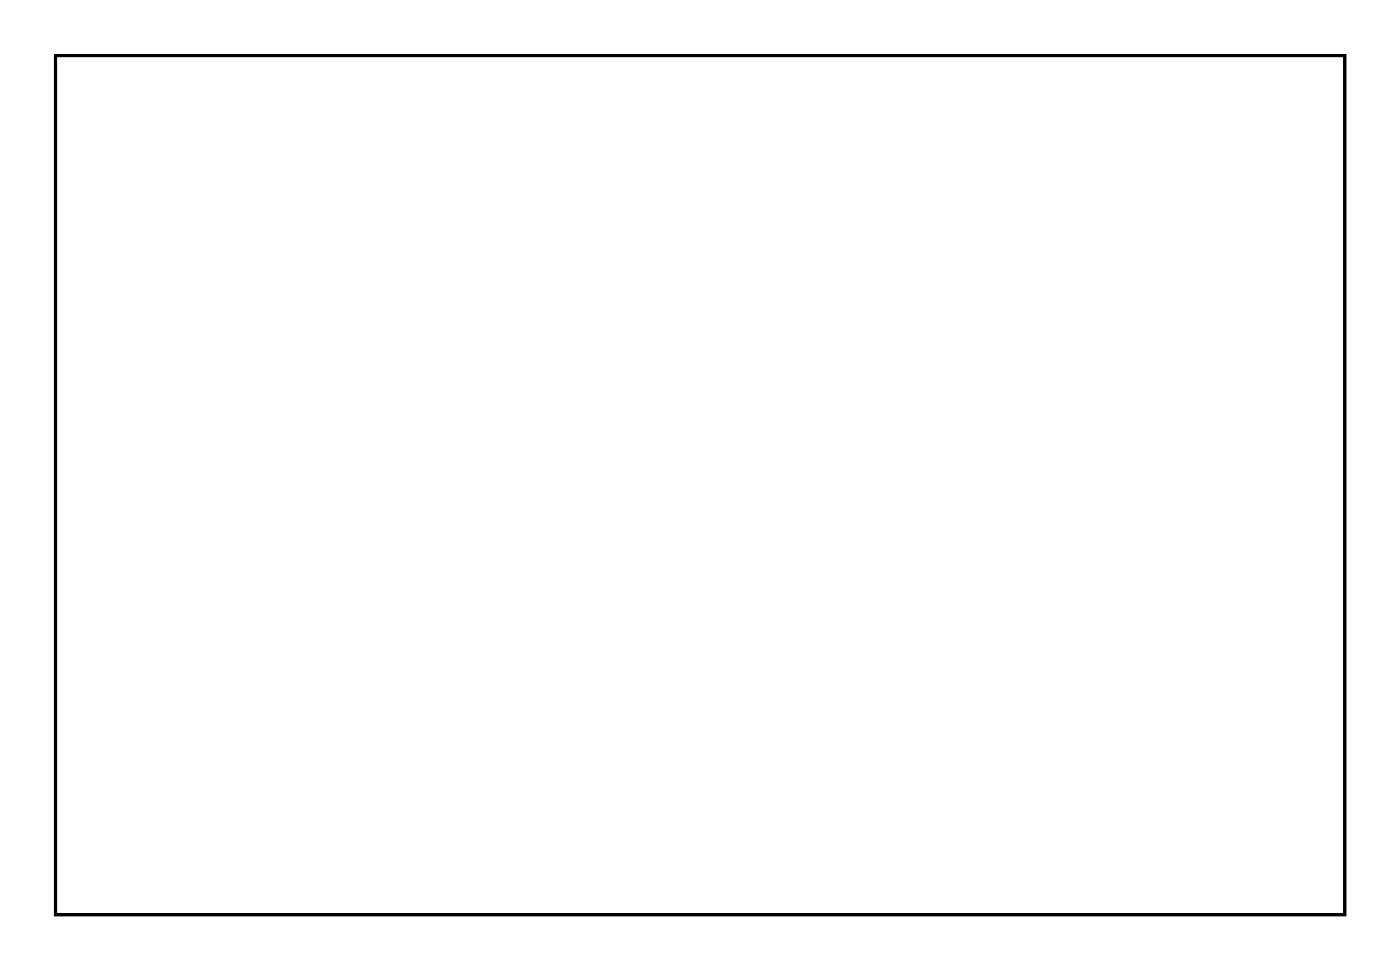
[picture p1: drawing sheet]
<svg xmlns="http://www.w3.org/2000/svg" width="92mm" height="63mm" viewBox="0 0 92 63" stroke-linecap="round" stroke-linejoin="round" font-family="sans-serif">
<path d="M3.6 3.6h84.5v56.3h-84.5z" fill="none" stroke="#000" stroke-width=".2"/>
<path d="M3.6 3.6h84.5v56.3h-84.5zM3.6 3.6v56.3h84.5v-56.3z" fill="#000"/>
<circle cx="11.4" cy="12.2" r=".67" fill="#fff"/>
<circle cx="11.4" cy="12.2" r=".67" fill="none" stroke="#fff" stroke-width=".69" stroke-linecap="butt"/>
<path d="M10.7 11.6h1.3v1.3h-1.3z" fill="#fff"/>
<path d="M10.7 11.6h1.3v1.3h-1.3z" fill="none" stroke="#fff" stroke-width=".69" stroke-linecap="butt"/>
<circle cx="11.4" cy="14.8" r=".67" fill="#fff"/>
<circle cx="11.4" cy="14.8" r=".67" fill="none" stroke="#fff" stroke-width=".69" stroke-linecap="butt"/>
<circle cx="11.4" cy="17.3" r=".67" fill="#fff"/>
<circle cx="11.4" cy="17.3" r=".67" fill="none" stroke="#fff" stroke-width=".69" stroke-linecap="butt"/>
<circle cx="11.4" cy="19.9" r=".67" fill="#fff"/>
<circle cx="11.4" cy="19.9" r=".67" fill="none" stroke="#fff" stroke-width=".69" stroke-linecap="butt"/>
<circle cx="11.4" cy="22.4" r=".67" fill="#fff"/>
<circle cx="11.4" cy="22.4" r=".67" fill="none" stroke="#fff" stroke-width=".69" stroke-linecap="butt"/>
<circle cx="11.4" cy="24.9" r=".67" fill="#fff"/>
<circle cx="11.4" cy="24.9" r=".67" fill="none" stroke="#fff" stroke-width=".69" stroke-linecap="butt"/>
<circle cx="11.4" cy="27.5" r=".67" fill="#fff"/>
<circle cx="11.4" cy="27.5" r=".67" fill="none" stroke="#fff" stroke-width=".69" stroke-linecap="butt"/>
<circle cx="11.4" cy="30" r=".67" fill="#fff"/>
<circle cx="11.4" cy="30" r=".67" fill="none" stroke="#fff" stroke-width=".69" stroke-linecap="butt"/>
<circle cx="11.4" cy="32.6" r=".67" fill="#fff"/>
<circle cx="11.4" cy="32.6" r=".67" fill="none" stroke="#fff" stroke-width=".69" stroke-linecap="butt"/>
<circle cx="11.4" cy="35.1" r=".67" fill="#fff"/>
<circle cx="11.4" cy="35.1" r=".67" fill="none" stroke="#fff" stroke-width=".69" stroke-linecap="butt"/>
<circle cx="11.4" cy="37.6" r=".67" fill="#fff"/>
<circle cx="11.4" cy="37.6" r=".67" fill="none" stroke="#fff" stroke-width=".69" stroke-linecap="butt"/>
<circle cx="11.4" cy="40.2" r=".67" fill="#fff"/>
<circle cx="11.4" cy="40.2" r=".67" fill="none" stroke="#fff" stroke-width=".69" stroke-linecap="butt"/>
<circle cx="11.4" cy="42.7" r=".67" fill="#fff"/>
<circle cx="11.4" cy="42.7" r=".67" fill="none" stroke="#fff" stroke-width=".69" stroke-linecap="butt"/>
<circle cx="11.4" cy="45.3" r=".67" fill="#fff"/>
<circle cx="11.4" cy="45.3" r=".67" fill="none" stroke="#fff" stroke-width=".69" stroke-linecap="butt"/>
<circle cx="11.4" cy="47.8" r=".67" fill="#fff"/>
<circle cx="11.4" cy="47.8" r=".67" fill="none" stroke="#fff" stroke-width=".69" stroke-linecap="butt"/>
<circle cx="26.6" cy="12.2" r=".67" fill="#fff"/>
<circle cx="26.6" cy="12.2" r=".67" fill="none" stroke="#fff" stroke-width=".69" stroke-linecap="butt"/>
<circle cx="26.6" cy="14.8" r=".67" fill="#fff"/>
<circle cx="26.6" cy="14.8" r=".67" fill="none" stroke="#fff" stroke-width=".69" stroke-linecap="butt"/>
<circle cx="26.6" cy="17.3" r=".67" fill="#fff"/>
<circle cx="26.6" cy="17.3" r=".67" fill="none" stroke="#fff" stroke-width=".69" stroke-linecap="butt"/>
<circle cx="26.6" cy="19.9" r=".67" fill="#fff"/>
<circle cx="26.6" cy="19.9" r=".67" fill="none" stroke="#fff" stroke-width=".69" stroke-linecap="butt"/>
<circle cx="26.6" cy="22.4" r=".67" fill="#fff"/>
<circle cx="26.6" cy="22.4" r=".67" fill="none" stroke="#fff" stroke-width=".69" stroke-linecap="butt"/>
<circle cx="26.6" cy="24.9" r=".67" fill="#fff"/>
<circle cx="26.6" cy="24.9" r=".67" fill="none" stroke="#fff" stroke-width=".69" stroke-linecap="butt"/>
<circle cx="26.6" cy="27.5" r=".67" fill="#fff"/>
<circle cx="26.6" cy="27.5" r=".67" fill="none" stroke="#fff" stroke-width=".69" stroke-linecap="butt"/>
<circle cx="26.6" cy="30" r=".67" fill="#fff"/>
<circle cx="26.6" cy="30" r=".67" fill="none" stroke="#fff" stroke-width=".69" stroke-linecap="butt"/>
<circle cx="26.6" cy="32.6" r=".67" fill="#fff"/>
<circle cx="26.6" cy="32.6" r=".67" fill="none" stroke="#fff" stroke-width=".69" stroke-linecap="butt"/>
<circle cx="26.6" cy="35.1" r=".67" fill="#fff"/>
<circle cx="26.6" cy="35.1" r=".67" fill="none" stroke="#fff" stroke-width=".69" stroke-linecap="butt"/>
<circle cx="26.6" cy="37.6" r=".67" fill="#fff"/>
<circle cx="26.6" cy="37.6" r=".67" fill="none" stroke="#fff" stroke-width=".69" stroke-linecap="butt"/>
<circle cx="26.6" cy="40.2" r=".67" fill="#fff"/>
<circle cx="26.6" cy="40.2" r=".67" fill="none" stroke="#fff" stroke-width=".69" stroke-linecap="butt"/>
<circle cx="26.6" cy="42.7" r=".67" fill="#fff"/>
<circle cx="26.6" cy="42.7" r=".67" fill="none" stroke="#fff" stroke-width=".69" stroke-linecap="butt"/>
<circle cx="26.6" cy="45.3" r=".67" fill="#fff"/>
<circle cx="26.6" cy="45.3" r=".67" fill="none" stroke="#fff" stroke-width=".69" stroke-linecap="butt"/>
<circle cx="26.6" cy="47.8" r=".67" fill="#fff"/>
<circle cx="26.6" cy="47.8" r=".67" fill="none" stroke="#fff" stroke-width=".69" stroke-linecap="butt"/>
<circle cx="44.4" cy="9.7" r=".53" fill="#fff"/>
<circle cx="44.4" cy="9.7" r=".53" fill="none" stroke="#fff" stroke-width=".51"/>
<path d="M43.3 9.2l.4-.2h1.3a.66 .66 0 0 1 .7 .7 .66 .66 0 0 1-.7 .7h-1.3a.66 .66 0 0 1-.6-.4 .66 .66 0 0 1 .2-.8zM44 9.7a.41 .41 0 0 0 .8 0 .41 .41 0 0 0-.8 0z" fill="#fff"/>
<g fill="none" stroke="#fff" stroke-width=".25">
<path d="M43.3 9.2l.4-.2h1.3a.66 .66 0 0 1 .7 .7 .66 .66 0 0 1-.7 .7h-1.3a.66 .66 0 0 1-.6-.4 .66 .66 0 0 1 .2-.8z"/>
<circle cx="44.4" cy="9.7" r=".41"/>
</g>
<circle cx="44.4" cy="12.2" r=".53" fill="#fff"/>
<circle cx="44.4" cy="12.2" r=".53" fill="none" stroke="#fff" stroke-width=".51"/>
<path d="M43.3 11.8l.4-.2h1.3a.66 .66 0 0 1 .7 .6 .66 .66 0 0 1-.7 .7h-1.3a.66 .66 0 0 1-.6-.4 .66 .66 0 0 1 .2-.7zM44 12.2a.41 .41 0 0 0 .8 0 .41 .41 0 0 0-.8 0z" fill="#fff"/>
<g fill="none" stroke="#fff" stroke-width=".25">
<path d="M43.3 11.8l.4-.2h1.3a.66 .66 0 0 1 .7 .6 .66 .66 0 0 1-.7 .7h-1.3a.66 .66 0 0 1-.6-.4 .66 .66 0 0 1 .2-.7z"/>
<circle cx="44.4" cy="12.2" r=".41"/>
</g>
<circle cx="44.4" cy="14.8" r=".53" fill="#fff"/>
<circle cx="44.4" cy="14.8" r=".53" fill="none" stroke="#fff" stroke-width=".51"/>
<path d="M43.3 14.3l.4-.2h1.3a.66 .66 0 0 1 .7 .7 .66 .66 0 0 1-.7 .6h-1.3a.66 .66 0 0 1-.6-.4 .66 .66 0 0 1 .2-.7zM44 14.8a.41 .41 0 0 0 .8 0 .41 .41 0 0 0-.8 0z" fill="#fff"/>
<g fill="none" stroke="#fff" stroke-width=".25">
<path d="M43.3 14.3l.4-.2h1.3a.66 .66 0 0 1 .7 .7 .66 .66 0 0 1-.7 .6h-1.3a.66 .66 0 0 1-.6-.4 .66 .66 0 0 1 .2-.7z"/>
<circle cx="44.4" cy="14.8" r=".41"/>
</g>
<circle cx="44.4" cy="17.3" r=".53" fill="#fff"/>
<circle cx="44.4" cy="17.3" r=".53" fill="none" stroke="#fff" stroke-width=".51"/>
<path d="M43.3 16.9l.4-.2h1.3a.66 .66 0 0 1 .7 .6 .66 .66 0 0 1-.7 .7h-1.3a.66 .66 0 0 1-.6-.4 .66 .66 0 0 1 .2-.7zM44 17.3a.41 .41 0 0 0 .8 0 .41 .41 0 0 0-.8 0z" fill="#fff"/>
<g fill="none" stroke="#fff" stroke-width=".25">
<path d="M43.3 16.9l.4-.2h1.3a.66 .66 0 0 1 .7 .6 .66 .66 0 0 1-.7 .7h-1.3a.66 .66 0 0 1-.6-.4 .66 .66 0 0 1 .2-.7z"/>
<circle cx="44.4" cy="17.3" r=".41"/>
</g>
<circle cx="44.4" cy="19.9" r=".53" fill="#fff"/>
<circle cx="44.4" cy="19.9" r=".53" fill="none" stroke="#fff" stroke-width=".51"/>
<path d="M43.3 19.4l.4-.2h1.3a.66 .66 0 0 1 .7 .7 .66 .66 0 0 1-.7 .6h-1.3a.66 .66 0 0 1-.6-.4 .66 .66 0 0 1 .2-.7zM44 19.9a.41 .41 0 0 0 .8 0 .41 .41 0 0 0-.8 0z" fill="#fff"/>
<g fill="none" stroke="#fff" stroke-width=".25">
<path d="M43.3 19.4l.4-.2h1.3a.66 .66 0 0 1 .7 .7 .66 .66 0 0 1-.7 .6h-1.3a.66 .66 0 0 1-.6-.4 .66 .66 0 0 1 .2-.7z"/>
<circle cx="44.4" cy="19.9" r=".41"/>
</g>
<circle cx="44.4" cy="22.4" r=".53" fill="#fff"/>
<circle cx="44.4" cy="22.4" r=".53" fill="none" stroke="#fff" stroke-width=".51"/>
<path d="M43.3 21.9l.4-.2h1.3a.66 .66 0 0 1 .7 .7 .66 .66 0 0 1-.7 .7h-1.3a.66 .66 0 0 1-.6-.4 .66 .66 0 0 1 .2-.8zM44 22.4a.41 .41 0 0 0 .8 0 .41 .41 0 0 0-.8 0z" fill="#fff"/>
<g fill="none" stroke="#fff" stroke-width=".25">
<path d="M43.3 21.9l.4-.2h1.3a.66 .66 0 0 1 .7 .7 .66 .66 0 0 1-.7 .7h-1.3a.66 .66 0 0 1-.6-.4 .66 .66 0 0 1 .2-.8z"/>
<circle cx="44.4" cy="22.4" r=".41"/>
</g>
<circle cx="44.4" cy="24.9" r=".53" fill="#fff"/>
<circle cx="44.4" cy="24.9" r=".53" fill="none" stroke="#fff" stroke-width=".51"/>
<path d="M43.3 24.5l.4-.2h1.3a.66 .66 0 0 1 .7 .6 .66 .66 0 0 1-.7 .7h-1.3a.66 .66 0 0 1-.6-.4 .66 .66 0 0 1 .2-.7zM44 24.9a.41 .41 0 0 0 .8 0 .41 .41 0 0 0-.8 0z" fill="#fff"/>
<g fill="none" stroke="#fff" stroke-width=".25">
<path d="M43.3 24.5l.4-.2h1.3a.66 .66 0 0 1 .7 .6 .66 .66 0 0 1-.7 .7h-1.3a.66 .66 0 0 1-.6-.4 .66 .66 0 0 1 .2-.7z"/>
<circle cx="44.4" cy="24.9" r=".41"/>
</g>
<circle cx="44.4" cy="27.5" r=".53" fill="#fff"/>
<circle cx="44.4" cy="27.5" r=".53" fill="none" stroke="#fff" stroke-width=".51"/>
<path d="M43.3 27l.4-.2h1.3a.66 .66 0 0 1 .7 .7 .66 .66 0 0 1-.7 .6h-1.3a.66 .66 0 0 1-.6-.4 .66 .66 0 0 1 .2-.7zM44 27.5a.41 .41 0 0 0 .8 0 .41 .41 0 0 0-.8 0z" fill="#fff"/>
<g fill="none" stroke="#fff" stroke-width=".25">
<path d="M43.3 27l.4-.2h1.3a.66 .66 0 0 1 .7 .7 .66 .66 0 0 1-.7 .6h-1.3a.66 .66 0 0 1-.6-.4 .66 .66 0 0 1 .2-.7z"/>
<circle cx="44.4" cy="27.5" r=".41"/>
</g>
<circle cx="52" cy="27.5" r=".53" fill="#fff"/>
<circle cx="52" cy="27.5" r=".53" fill="none" stroke="#fff" stroke-width=".51"/>
<path d="M50.9 27l.4-.2h1.4a.66 .66 0 0 1 .6 .7 .66 .66 0 0 1-.6 .6h-1.4a.66 .66 0 0 1-.6-.4 .66 .66 0 0 1 .2-.7zM51.6 27.5a.41 .41 0 0 0 .8 0 .41 .41 0 0 0-.8 0z" fill="#fff"/>
<g fill="none" stroke="#fff" stroke-width=".25">
<path d="M50.9 27l.4-.2h1.4a.66 .66 0 0 1 .6 .7 .66 .66 0 0 1-.6 .6h-1.4a.66 .66 0 0 1-.6-.4 .66 .66 0 0 1 .2-.7z"/>
<circle cx="52" cy="27.5" r=".41"/>
</g>
<circle cx="52" cy="24.9" r=".53" fill="#fff"/>
<circle cx="52" cy="24.9" r=".53" fill="none" stroke="#fff" stroke-width=".51"/>
<path d="M50.9 24.5l.4-.2h1.4a.66 .66 0 0 1 .6 .6 .66 .66 0 0 1-.6 .7h-1.4a.66 .66 0 0 1-.6-.4 .66 .66 0 0 1 .2-.7zM51.6 24.9a.41 .41 0 0 0 .8 0 .41 .41 0 0 0-.8 0z" fill="#fff"/>
<g fill="none" stroke="#fff" stroke-width=".25">
<path d="M50.9 24.5l.4-.2h1.4a.66 .66 0 0 1 .6 .6 .66 .66 0 0 1-.6 .7h-1.4a.66 .66 0 0 1-.6-.4 .66 .66 0 0 1 .2-.7z"/>
<circle cx="52" cy="24.9" r=".41"/>
</g>
<circle cx="52" cy="22.4" r=".53" fill="#fff"/>
<circle cx="52" cy="22.4" r=".53" fill="none" stroke="#fff" stroke-width=".51"/>
<path d="M50.9 21.9l.4-.2h1.4a.66 .66 0 0 1 .6 .7 .66 .66 0 0 1-.6 .7h-1.4a.66 .66 0 0 1-.6-.4 .66 .66 0 0 1 .2-.8zM51.6 22.4a.41 .41 0 0 0 .8 0 .41 .41 0 0 0-.8 0z" fill="#fff"/>
<g fill="none" stroke="#fff" stroke-width=".25">
<path d="M50.9 21.9l.4-.2h1.4a.66 .66 0 0 1 .6 .7 .66 .66 0 0 1-.6 .7h-1.4a.66 .66 0 0 1-.6-.4 .66 .66 0 0 1 .2-.8z"/>
<circle cx="52" cy="22.4" r=".41"/>
</g>
<circle cx="52" cy="19.9" r=".53" fill="#fff"/>
<circle cx="52" cy="19.9" r=".53" fill="none" stroke="#fff" stroke-width=".51"/>
<path d="M50.9 19.4l.4-.2h1.4a.66 .66 0 0 1 .6 .7 .66 .66 0 0 1-.6 .6h-1.4a.66 .66 0 0 1-.6-.4 .66 .66 0 0 1 .2-.7zM51.6 19.9a.41 .41 0 0 0 .8 0 .41 .41 0 0 0-.8 0z" fill="#fff"/>
<g fill="none" stroke="#fff" stroke-width=".25">
<path d="M50.9 19.4l.4-.2h1.4a.66 .66 0 0 1 .6 .7 .66 .66 0 0 1-.6 .6h-1.4a.66 .66 0 0 1-.6-.4 .66 .66 0 0 1 .2-.7z"/>
<circle cx="52" cy="19.9" r=".41"/>
</g>
<circle cx="52" cy="17.3" r=".53" fill="#fff"/>
<circle cx="52" cy="17.3" r=".53" fill="none" stroke="#fff" stroke-width=".51"/>
<path d="M50.9 16.9l.4-.2h1.4a.66 .66 0 0 1 .6 .6 .66 .66 0 0 1-.6 .7h-1.4a.66 .66 0 0 1-.6-.4 .66 .66 0 0 1 .2-.7zM51.6 17.3a.41 .41 0 0 0 .8 0 .41 .41 0 0 0-.8 0z" fill="#fff"/>
<g fill="none" stroke="#fff" stroke-width=".25">
<path d="M50.9 16.9l.4-.2h1.4a.66 .66 0 0 1 .6 .6 .66 .66 0 0 1-.6 .7h-1.4a.66 .66 0 0 1-.6-.4 .66 .66 0 0 1 .2-.7z"/>
<circle cx="52" cy="17.3" r=".41"/>
</g>
<circle cx="52" cy="14.8" r=".53" fill="#fff"/>
<circle cx="52" cy="14.8" r=".53" fill="none" stroke="#fff" stroke-width=".51"/>
<path d="M50.9 14.3l.4-.2h1.4a.66 .66 0 0 1 .6 .7 .66 .66 0 0 1-.6 .6h-1.4a.66 .66 0 0 1-.6-.4 .66 .66 0 0 1 .2-.7zM51.6 14.8a.41 .41 0 0 0 .8 0 .41 .41 0 0 0-.8 0z" fill="#fff"/>
<g fill="none" stroke="#fff" stroke-width=".25">
<path d="M50.9 14.3l.4-.2h1.4a.66 .66 0 0 1 .6 .7 .66 .66 0 0 1-.6 .6h-1.4a.66 .66 0 0 1-.6-.4 .66 .66 0 0 1 .2-.7z"/>
<circle cx="52" cy="14.8" r=".41"/>
</g>
<circle cx="52" cy="12.2" r=".53" fill="#fff"/>
<circle cx="52" cy="12.2" r=".53" fill="none" stroke="#fff" stroke-width=".51"/>
<path d="M50.9 11.8l.4-.2h1.4a.66 .66 0 0 1 .6 .6 .66 .66 0 0 1-.6 .7h-1.4a.66 .66 0 0 1-.6-.4 .66 .66 0 0 1 .2-.7zM51.6 12.2a.41 .41 0 0 0 .8 0 .41 .41 0 0 0-.8 0z" fill="#fff"/>
<g fill="none" stroke="#fff" stroke-width=".25">
<path d="M50.9 11.8l.4-.2h1.4a.66 .66 0 0 1 .6 .6 .66 .66 0 0 1-.6 .7h-1.4a.66 .66 0 0 1-.6-.4 .66 .66 0 0 1 .2-.7z"/>
<circle cx="52" cy="12.2" r=".41"/>
</g>
<circle cx="52" cy="9.7" r=".53" fill="#fff"/>
<circle cx="52" cy="9.7" r=".53" fill="none" stroke="#fff" stroke-width=".51"/>
<path d="M50.9 9.2l.4-.2h1.4a.66 .66 0 0 1 .6 .7 .66 .66 0 0 1-.6 .7h-1.4a.66 .66 0 0 1-.6-.4 .66 .66 0 0 1 .2-.8zM51.6 9.7a.41 .41 0 0 0 .8 0 .41 .41 0 0 0-.8 0z" fill="#fff"/>
<g fill="none" stroke="#fff" stroke-width=".25">
<path d="M50.9 9.2l.4-.2h1.4a.66 .66 0 0 1 .6 .7 .66 .66 0 0 1-.6 .7h-1.4a.66 .66 0 0 1-.6-.4 .66 .66 0 0 1 .2-.8z"/>
<circle cx="52" cy="9.7" r=".41"/>
</g>
<circle cx="44.4" cy="32.6" r=".53" fill="#fff"/>
<circle cx="44.4" cy="32.6" r=".53" fill="none" stroke="#fff" stroke-width=".51"/>
<path d="M43.3 32.1l.4-.2h1.3a.66 .66 0 0 1 .7 .7 .66 .66 0 0 1-.7 .6h-1.3a.66 .66 0 0 1-.6-.4 .66 .66 0 0 1 .2-.7zM44 32.6a.41 .41 0 0 0 .8 0 .41 .41 0 0 0-.8 0z" fill="#fff"/>
<g fill="none" stroke="#fff" stroke-width=".25">
<path d="M43.3 32.1l.4-.2h1.3a.66 .66 0 0 1 .7 .7 .66 .66 0 0 1-.7 .6h-1.3a.66 .66 0 0 1-.6-.4 .66 .66 0 0 1 .2-.7z"/>
<circle cx="44.4" cy="32.6" r=".41"/>
</g>
<circle cx="44.4" cy="35.1" r=".53" fill="#fff"/>
<circle cx="44.4" cy="35.1" r=".53" fill="none" stroke="#fff" stroke-width=".51"/>
<path d="M43.3 34.6l.4-.2h1.3a.66 .66 0 0 1 .7 .7 .66 .66 0 0 1-.7 .7h-1.3a.66 .66 0 0 1-.6-.4 .66 .66 0 0 1 .2-.8zM44 35.1a.41 .41 0 0 0 .8 0 .41 .41 0 0 0-.8 0z" fill="#fff"/>
<g fill="none" stroke="#fff" stroke-width=".25">
<path d="M43.3 34.6l.4-.2h1.3a.66 .66 0 0 1 .7 .7 .66 .66 0 0 1-.7 .7h-1.3a.66 .66 0 0 1-.6-.4 .66 .66 0 0 1 .2-.8z"/>
<circle cx="44.4" cy="35.1" r=".41"/>
</g>
<circle cx="44.4" cy="37.6" r=".53" fill="#fff"/>
<circle cx="44.4" cy="37.6" r=".53" fill="none" stroke="#fff" stroke-width=".51"/>
<path d="M43.3 37.2l.4-.2h1.3a.66 .66 0 0 1 .7 .6 .66 .66 0 0 1-.7 .7h-1.3a.66 .66 0 0 1-.6-.4 .66 .66 0 0 1 .2-.7zM44 37.6a.41 .41 0 0 0 .8 0 .41 .41 0 0 0-.8 0z" fill="#fff"/>
<g fill="none" stroke="#fff" stroke-width=".25">
<path d="M43.3 37.2l.4-.2h1.3a.66 .66 0 0 1 .7 .6 .66 .66 0 0 1-.7 .7h-1.3a.66 .66 0 0 1-.6-.4 .66 .66 0 0 1 .2-.7z"/>
<circle cx="44.4" cy="37.6" r=".41"/>
</g>
<circle cx="44.4" cy="40.2" r=".53" fill="#fff"/>
<circle cx="44.4" cy="40.2" r=".53" fill="none" stroke="#fff" stroke-width=".51"/>
<path d="M43.3 39.7l.4-.2h1.3a.66 .66 0 0 1 .7 .7 .66 .66 0 0 1-.7 .6h-1.3a.66 .66 0 0 1-.6-.4 .66 .66 0 0 1 .2-.7zM44 40.2a.41 .41 0 0 0 .8 0 .41 .41 0 0 0-.8 0z" fill="#fff"/>
<g fill="none" stroke="#fff" stroke-width=".25">
<path d="M43.3 39.7l.4-.2h1.3a.66 .66 0 0 1 .7 .7 .66 .66 0 0 1-.7 .6h-1.3a.66 .66 0 0 1-.6-.4 .66 .66 0 0 1 .2-.7z"/>
<circle cx="44.4" cy="40.2" r=".41"/>
</g>
<circle cx="44.4" cy="42.7" r=".53" fill="#fff"/>
<circle cx="44.4" cy="42.7" r=".53" fill="none" stroke="#fff" stroke-width=".51"/>
<path d="M43.3 42.3l.4-.2h1.3a.66 .66 0 0 1 .7 .6 .66 .66 0 0 1-.7 .7h-1.3a.66 .66 0 0 1-.6-.4 .66 .66 0 0 1 .2-.7zM44 42.7a.41 .41 0 0 0 .8 0 .41 .41 0 0 0-.8 0z" fill="#fff"/>
<g fill="none" stroke="#fff" stroke-width=".25">
<path d="M43.3 42.3l.4-.2h1.3a.66 .66 0 0 1 .7 .6 .66 .66 0 0 1-.7 .7h-1.3a.66 .66 0 0 1-.6-.4 .66 .66 0 0 1 .2-.7z"/>
<circle cx="44.4" cy="42.7" r=".41"/>
</g>
<circle cx="44.4" cy="45.3" r=".53" fill="#fff"/>
<circle cx="44.4" cy="45.3" r=".53" fill="none" stroke="#fff" stroke-width=".51"/>
<path d="M43.3 44.8l.4-.2h1.3a.66 .66 0 0 1 .7 .7 .66 .66 0 0 1-.7 .6h-1.3a.66 .66 0 0 1-.6-.4 .66 .66 0 0 1 .2-.7zM44 45.3a.41 .41 0 0 0 .8 0 .41 .41 0 0 0-.8 0z" fill="#fff"/>
<g fill="none" stroke="#fff" stroke-width=".25">
<path d="M43.3 44.8l.4-.2h1.3a.66 .66 0 0 1 .7 .7 .66 .66 0 0 1-.7 .6h-1.3a.66 .66 0 0 1-.6-.4 .66 .66 0 0 1 .2-.7z"/>
<circle cx="44.4" cy="45.3" r=".41"/>
</g>
<circle cx="44.4" cy="47.8" r=".53" fill="#fff"/>
<circle cx="44.4" cy="47.8" r=".53" fill="none" stroke="#fff" stroke-width=".51"/>
<path d="M43.3 47.3l.4-.2h1.3a.66 .66 0 0 1 .7 .7 .66 .66 0 0 1-.7 .7h-1.3a.66 .66 0 0 1-.6-.4 .66 .66 0 0 1 .2-.8zM44 47.8a.41 .41 0 0 0 .8 0 .41 .41 0 0 0-.8 0z" fill="#fff"/>
<g fill="none" stroke="#fff" stroke-width=".25">
<path d="M43.3 47.3l.4-.2h1.3a.66 .66 0 0 1 .7 .7 .66 .66 0 0 1-.7 .7h-1.3a.66 .66 0 0 1-.6-.4 .66 .66 0 0 1 .2-.8z"/>
<circle cx="44.4" cy="47.8" r=".41"/>
</g>
<circle cx="44.4" cy="50.3" r=".53" fill="#fff"/>
<circle cx="44.4" cy="50.3" r=".53" fill="none" stroke="#fff" stroke-width=".51"/>
<path d="M43.3 49.9l.4-.2h1.3a.66 .66 0 0 1 .7 .6 .66 .66 0 0 1-.7 .7h-1.3a.66 .66 0 0 1-.6-.4 .66 .66 0 0 1 .2-.7zM44 50.3a.41 .41 0 0 0 .8 0 .41 .41 0 0 0-.8 0z" fill="#fff"/>
<g fill="none" stroke="#fff" stroke-width=".25">
<path d="M43.3 49.9l.4-.2h1.3a.66 .66 0 0 1 .7 .6 .66 .66 0 0 1-.7 .7h-1.3a.66 .66 0 0 1-.6-.4 .66 .66 0 0 1 .2-.7z"/>
<circle cx="44.4" cy="50.3" r=".41"/>
</g>
<circle cx="52" cy="50.3" r=".53" fill="#fff"/>
<circle cx="52" cy="50.3" r=".53" fill="none" stroke="#fff" stroke-width=".51"/>
<path d="M50.9 49.9l.4-.2h1.4a.66 .66 0 0 1 .6 .6 .66 .66 0 0 1-.6 .7h-1.4a.66 .66 0 0 1-.6-.4 .66 .66 0 0 1 .2-.7zM51.6 50.3a.41 .41 0 0 0 .8 0 .41 .41 0 0 0-.8 0z" fill="#fff"/>
<g fill="none" stroke="#fff" stroke-width=".25">
<path d="M50.9 49.9l.4-.2h1.4a.66 .66 0 0 1 .6 .6 .66 .66 0 0 1-.6 .7h-1.4a.66 .66 0 0 1-.6-.4 .66 .66 0 0 1 .2-.7z"/>
<circle cx="52" cy="50.3" r=".41"/>
</g>
<circle cx="52" cy="47.8" r=".53" fill="#fff"/>
<circle cx="52" cy="47.8" r=".53" fill="none" stroke="#fff" stroke-width=".51"/>
<path d="M50.9 47.3l.4-.2h1.4a.66 .66 0 0 1 .6 .7 .66 .66 0 0 1-.6 .7h-1.4a.66 .66 0 0 1-.6-.4 .66 .66 0 0 1 .2-.8zM51.6 47.8a.41 .41 0 0 0 .8 0 .41 .41 0 0 0-.8 0z" fill="#fff"/>
<g fill="none" stroke="#fff" stroke-width=".25">
<path d="M50.9 47.3l.4-.2h1.4a.66 .66 0 0 1 .6 .7 .66 .66 0 0 1-.6 .7h-1.4a.66 .66 0 0 1-.6-.4 .66 .66 0 0 1 .2-.8z"/>
<circle cx="52" cy="47.8" r=".41"/>
</g>
<circle cx="52" cy="45.3" r=".53" fill="#fff"/>
<circle cx="52" cy="45.3" r=".53" fill="none" stroke="#fff" stroke-width=".51"/>
<path d="M50.9 44.8l.4-.2h1.4a.66 .66 0 0 1 .6 .7 .66 .66 0 0 1-.6 .6h-1.4a.66 .66 0 0 1-.6-.4 .66 .66 0 0 1 .2-.7zM51.6 45.3a.41 .41 0 0 0 .8 0 .41 .41 0 0 0-.8 0z" fill="#fff"/>
<g fill="none" stroke="#fff" stroke-width=".25">
<path d="M50.9 44.8l.4-.2h1.4a.66 .66 0 0 1 .6 .7 .66 .66 0 0 1-.6 .6h-1.4a.66 .66 0 0 1-.6-.4 .66 .66 0 0 1 .2-.7z"/>
<circle cx="52" cy="45.3" r=".41"/>
</g>
<circle cx="52" cy="42.7" r=".53" fill="#fff"/>
<circle cx="52" cy="42.7" r=".53" fill="none" stroke="#fff" stroke-width=".51"/>
<path d="M50.9 42.3l.4-.2h1.4a.66 .66 0 0 1 .6 .6 .66 .66 0 0 1-.6 .7h-1.4a.66 .66 0 0 1-.6-.4 .66 .66 0 0 1 .2-.7zM51.6 42.7a.41 .41 0 0 0 .8 0 .41 .41 0 0 0-.8 0z" fill="#fff"/>
<g fill="none" stroke="#fff" stroke-width=".25">
<path d="M50.9 42.3l.4-.2h1.4a.66 .66 0 0 1 .6 .6 .66 .66 0 0 1-.6 .7h-1.4a.66 .66 0 0 1-.6-.4 .66 .66 0 0 1 .2-.7z"/>
<circle cx="52" cy="42.7" r=".41"/>
</g>
<circle cx="52" cy="40.2" r=".53" fill="#fff"/>
<circle cx="52" cy="40.2" r=".53" fill="none" stroke="#fff" stroke-width=".51"/>
<path d="M50.9 39.7l.4-.2h1.4a.66 .66 0 0 1 .6 .7 .66 .66 0 0 1-.6 .6h-1.4a.66 .66 0 0 1-.6-.4 .66 .66 0 0 1 .2-.7zM51.6 40.2a.41 .41 0 0 0 .8 0 .41 .41 0 0 0-.8 0z" fill="#fff"/>
<g fill="none" stroke="#fff" stroke-width=".25">
<path d="M50.9 39.7l.4-.2h1.4a.66 .66 0 0 1 .6 .7 .66 .66 0 0 1-.6 .6h-1.4a.66 .66 0 0 1-.6-.4 .66 .66 0 0 1 .2-.7z"/>
<circle cx="52" cy="40.2" r=".41"/>
</g>
<circle cx="52" cy="37.6" r=".53" fill="#fff"/>
<circle cx="52" cy="37.6" r=".53" fill="none" stroke="#fff" stroke-width=".51"/>
<path d="M50.9 37.2l.4-.2h1.4a.66 .66 0 0 1 .6 .6 .66 .66 0 0 1-.6 .7h-1.4a.66 .66 0 0 1-.6-.4 .66 .66 0 0 1 .2-.7zM51.6 37.6a.41 .41 0 0 0 .8 0 .41 .41 0 0 0-.8 0z" fill="#fff"/>
<g fill="none" stroke="#fff" stroke-width=".25">
<path d="M50.9 37.2l.4-.2h1.4a.66 .66 0 0 1 .6 .6 .66 .66 0 0 1-.6 .7h-1.4a.66 .66 0 0 1-.6-.4 .66 .66 0 0 1 .2-.7z"/>
<circle cx="52" cy="37.6" r=".41"/>
</g>
<circle cx="52" cy="35.1" r=".53" fill="#fff"/>
<circle cx="52" cy="35.1" r=".53" fill="none" stroke="#fff" stroke-width=".51"/>
<path d="M50.9 34.6l.4-.2h1.4a.66 .66 0 0 1 .6 .7 .66 .66 0 0 1-.6 .7h-1.4a.66 .66 0 0 1-.6-.4 .66 .66 0 0 1 .2-.8zM51.6 35.1a.41 .41 0 0 0 .8 0 .41 .41 0 0 0-.8 0z" fill="#fff"/>
<g fill="none" stroke="#fff" stroke-width=".25">
<path d="M50.9 34.6l.4-.2h1.4a.66 .66 0 0 1 .6 .7 .66 .66 0 0 1-.6 .7h-1.4a.66 .66 0 0 1-.6-.4 .66 .66 0 0 1 .2-.8z"/>
<circle cx="52" cy="35.1" r=".41"/>
</g>
<circle cx="52" cy="32.6" r=".53" fill="#fff"/>
<circle cx="52" cy="32.6" r=".53" fill="none" stroke="#fff" stroke-width=".51"/>
<path d="M50.9 32.1l.4-.2h1.4a.66 .66 0 0 1 .6 .7 .66 .66 0 0 1-.6 .6h-1.4a.66 .66 0 0 1-.6-.4 .66 .66 0 0 1 .2-.7zM51.6 32.6a.41 .41 0 0 0 .8 0 .41 .41 0 0 0-.8 0z" fill="#fff"/>
<g fill="none" stroke="#fff" stroke-width=".25">
<path d="M50.9 32.1l.4-.2h1.4a.66 .66 0 0 1 .6 .7 .66 .66 0 0 1-.6 .6h-1.4a.66 .66 0 0 1-.6-.4 .66 .66 0 0 1 .2-.7z"/>
<circle cx="52" cy="32.6" r=".41"/>
</g>
</svg>
